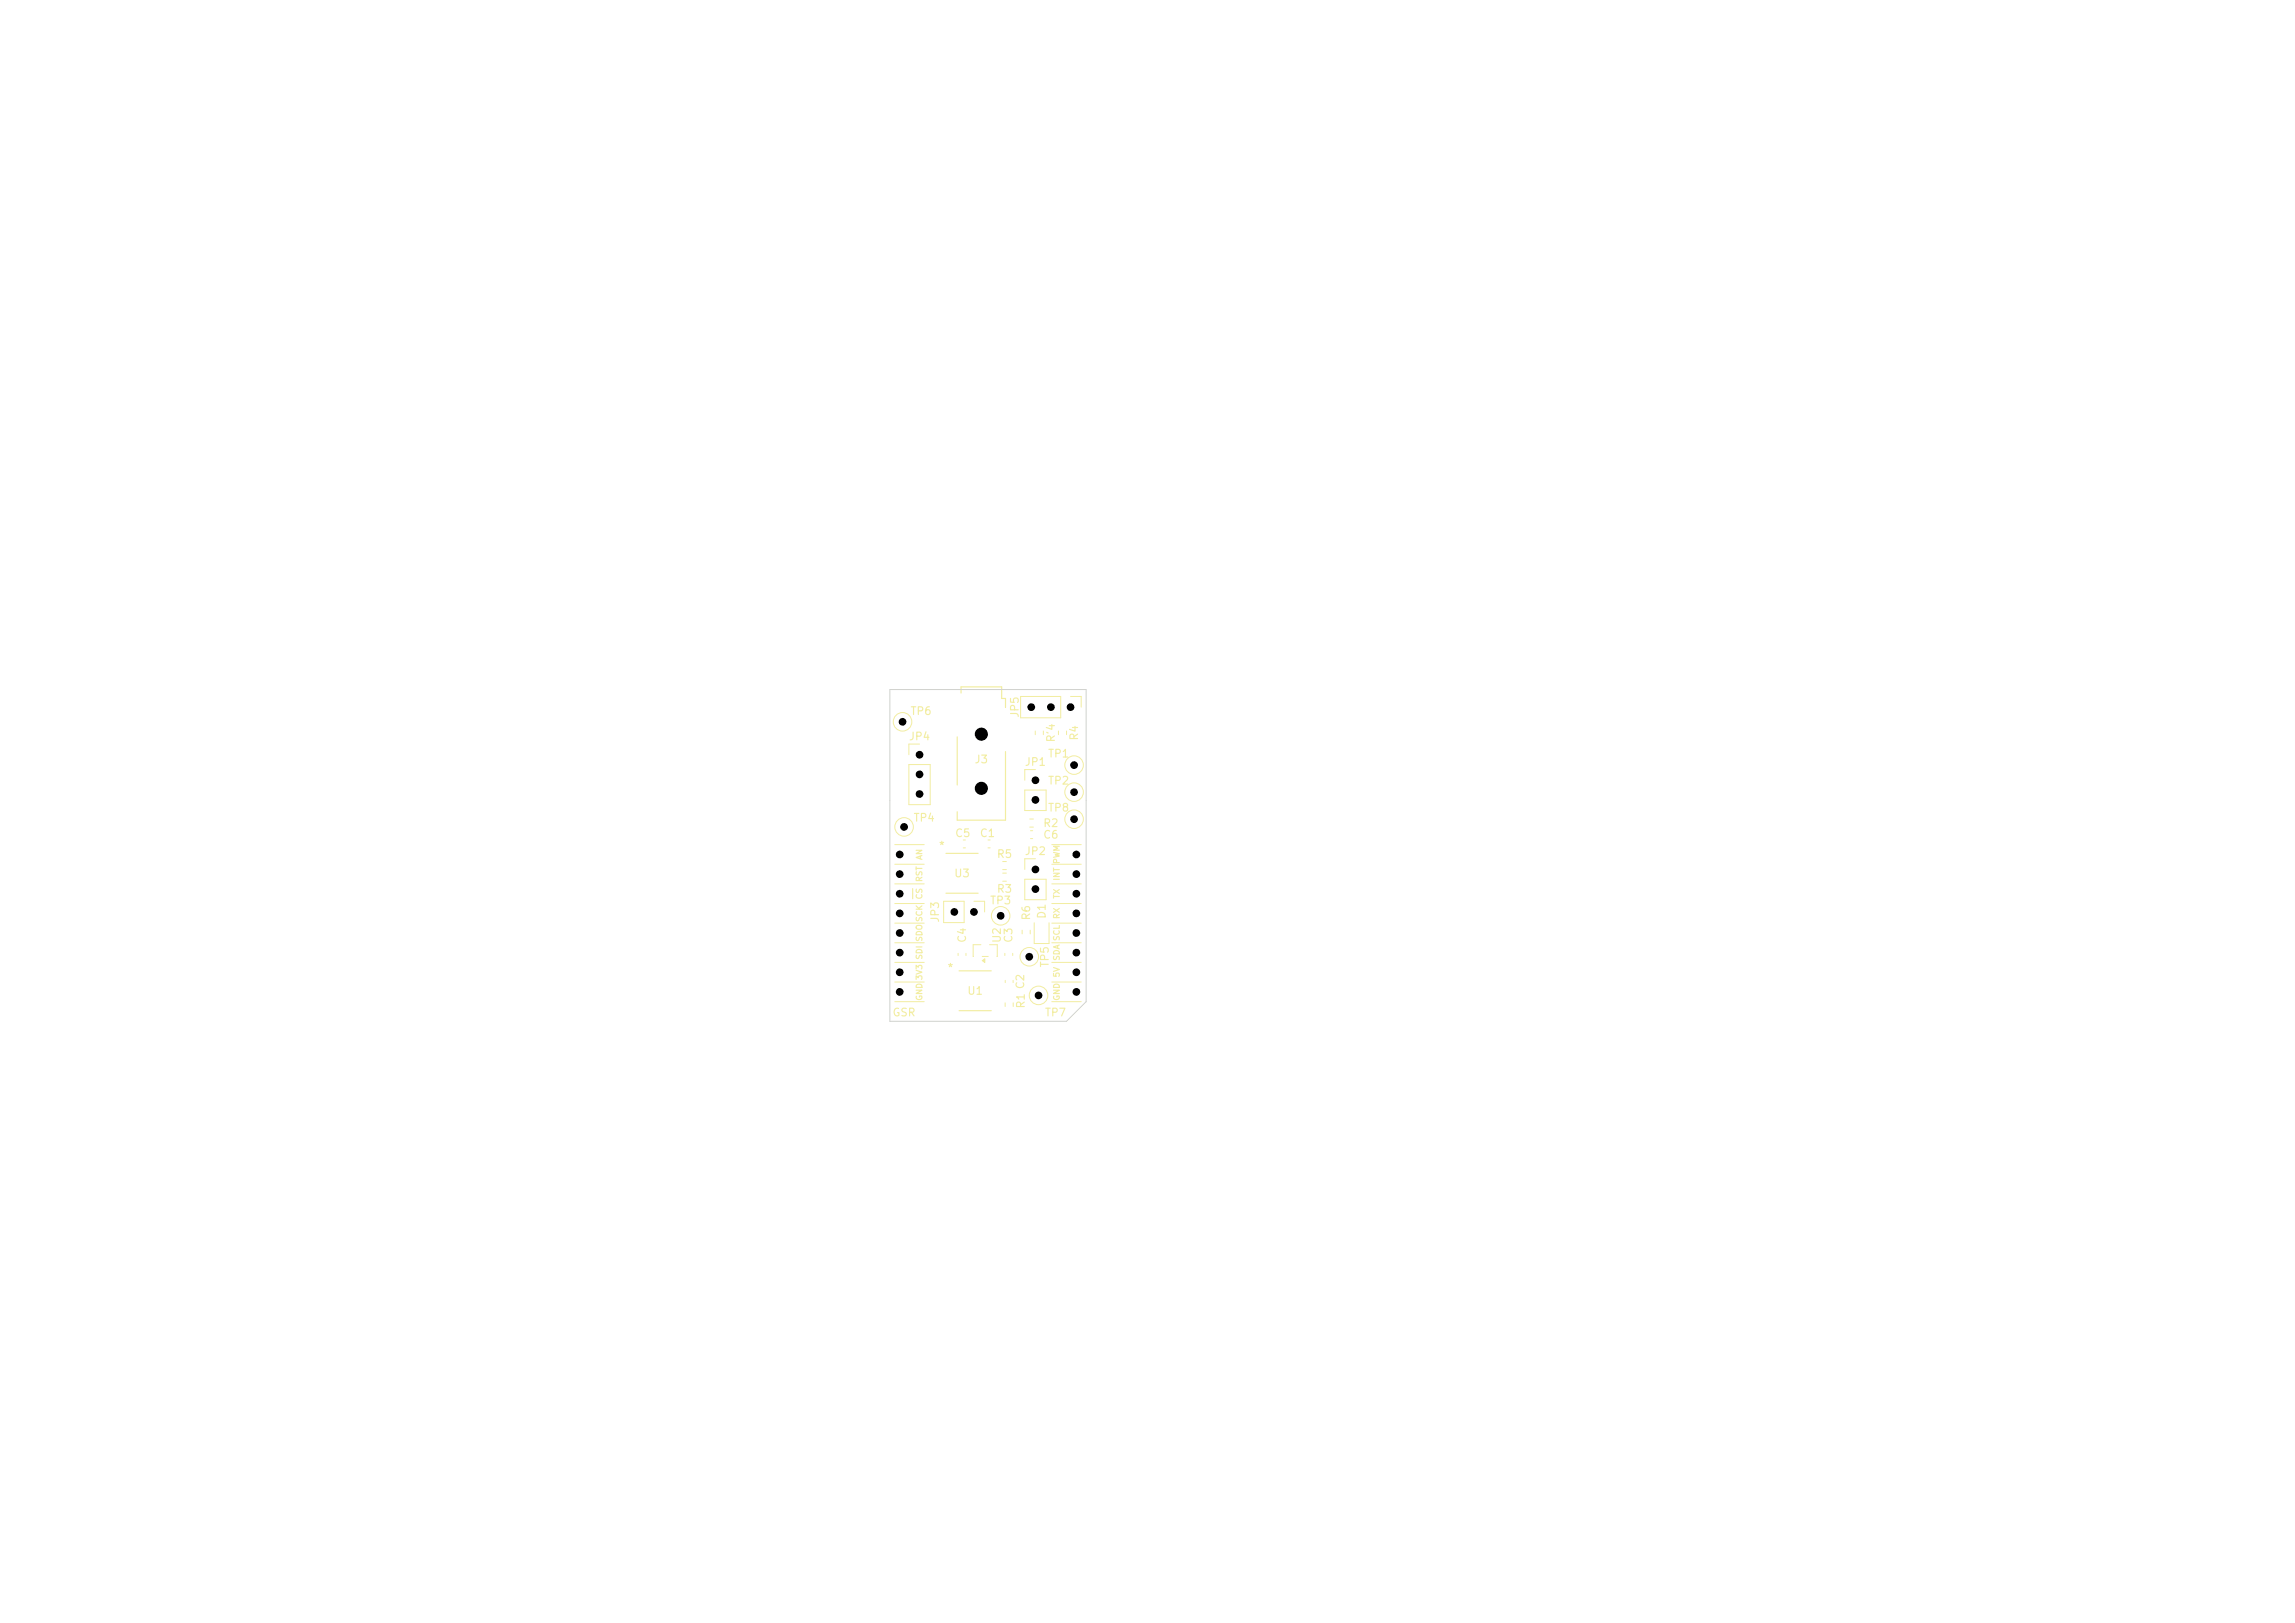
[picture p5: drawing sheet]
<svg xmlns="http://www.w3.org/2000/svg" width="297mm" height="210mm" viewBox="0 0 297 210" stroke-linecap="round" stroke-linejoin="round" font-family="sans-serif">
<defs><g id="words">
<g font-size="1" fill="#f2eda1">
<text x="117.7" y="92.8">TP6</text>
<text x="132.1" y="92.9" transform="rotate(-90 132.1 92.9)">JP5</text>
<text x="139.8" y="95.9" transform="rotate(-90 139.8 95.9)">R4</text>
<text x="117.5" y="96">JP4</text>
<text x="126" y="99">J3</text>
<text x="132.5" y="99.3">JP1</text>
<text x="135.5" y="98.3">TP1</text>
<text x="135.5" y="101.8">TP2</text>
<text x="136.8" y="96.1" transform="rotate(-90 136.8 96.1)">R'4</text>
<text x="118.1" y="106.6">TP4</text>
<text x="134.9" y="107.3">R2</text>
<text x="135.5" y="105.3">TP8</text>
<text x="121.4" y="110.2">*</text>
<text x="123.4" y="113.8">U3</text>
<text x="123.5" y="108.6">C5</text>
<text x="126.7" y="108.6">C1</text>
<text x="128.9" y="111.3">R5</text>
<text x="132.5" y="110.9">JP2</text>
<text x="134.9" y="108.8">C6</text>
<text x="121.8" y="119.5" transform="rotate(-90 121.8 119.5)">JP3</text>
<text x="128" y="117.3">TP3</text>
<text x="128.9" y="115.8">R3</text>
<text x="133.6" y="119.2" transform="rotate(-90 133.6 119.2)">R6</text>
<text x="135.6" y="119" transform="rotate(-90 135.6 119)">D1</text>
<text x="122.5" y="126">*</text>
<text x="125.3" y="122.1" transform="rotate(-90 125.3 122.1)">C4</text>
<text x="129.8" y="122.1" transform="rotate(-90 129.8 122.1)">U2</text>
<text x="131.3" y="122.1" transform="rotate(-90 131.3 122.1)">C3</text>
<text x="136" y="125.3" transform="rotate(-90 136 125.3)">TP5</text>
<text x="115.4" y="131.8">GSR</text>
<text x="125.1" y="129">U1</text>
<text x="132.9" y="130.6" transform="rotate(-90 132.9 130.6)">R1 C2</text>
<text x="135.1" y="131.8">TP7</text>
</g>
<g font-size=".8" fill="#f2eda1">
<text x="119.5" y="111.3" transform="rotate(-90 119.5 111.3)">AN</text>
<text x="119.5" y="119.4" transform="rotate(-90 119.5 119.4)">SCK</text>
<text x="119.5" y="116.4" transform="rotate(-90 119.5 116.4)">CS</text>
<text x="119.5" y="114.2" transform="rotate(-90 119.5 114.2)">RST</text>
<text x="137.3" y="119" transform="rotate(-90 137.3 119)">RX</text>
<text x="137.3" y="116.4" transform="rotate(-90 137.3 116.4)">TX</text>
<text x="137.3" y="114" transform="rotate(-90 137.3 114)">INT PWM</text>
<text x="119.5" y="124.2" transform="rotate(-90 119.5 124.2)">SDI</text>
<text x="119.5" y="121.9" transform="rotate(-90 119.5 121.9)">SDO</text>
<text x="137.3" y="124.4" transform="rotate(-90 137.3 124.4)">SDA</text>
<text x="137.3" y="121.8" transform="rotate(-90 137.3 121.8)">SCL</text>
<text x="119.5" y="129.6" transform="rotate(-90 119.5 129.6)">GND</text>
<text x="119.5" y="126.9" transform="rotate(-90 119.5 126.9)">3V3</text>
<text x="137.3" y="129.6" transform="rotate(-90 137.3 129.6)">GND</text>
<text x="137.3" y="126.6" transform="rotate(-90 137.3 126.6)">5V</text>
</g>
</g></defs>
<g fill="none" stroke="#f2eda1" stroke-width=".13">
<path d="M115.8 109.3h3.8M115.8 111.8h3.8M115.8 114.4h3.8M115.8 116.9h3.8M115.8 119.5h3.8M122.1 116.6h2.7v2.8h-2.7zM126 116.6h1.4v1.4M129.8 113h.4M129.8 114h.4M129.8 111.5h.4M129.8 112.5h.4M132.6 113.8h2.8v2.6h-2.8z"/>
<path d="M133.3 106h.4M133.3 107h.4M134 111.1h-1.4v1.4M136.1 109.3h3.8M136.1 111.8h3.8M136.1 114.4h3.8M136.1 116.9h3.8M136.1 119.5h3.8M115.8 122h3.8M115.8 124.5h3.8M115.8 127.1h3.8M115.8 129.6h3.8"/>
<path d="M124 123.4v.2M125 123.4v.2M126.9 122.2h-1l.1 1.6M127.1 123.8h.8M127.1 124.3l.4-.2v.4zM128.1 122.2h1l-.1 1.6M130.1 126.9v.2M131.1 126.9v.2M136.1 122h3.8M136.1 124.5h3.8M136.1 127.1h3.8M136.1 129.6h3.8"/>
<circle cx="139" cy="99" r="1.2"/>
<circle cx="134.4" cy="128.8" r="1.2"/>
</g>
<path d="M118.1 115v1.3" fill="none" stroke="#f2eda1" stroke-width=".15"/>
<path d="M127.1 124.3l.4-.2v.4z" fill="#f2eda1"/>
<path d="M123.9 95.3v6.3M124.4 89.7v-.8h5.2v1.5h.5v1.2M130.1 97.3v8.8h-6.2v-1.1M122.4 115.6h4.2M122.4 110.4h4.2M124.1 130.8h4.2M124.1 125.6h4.2" fill="none" stroke="#f2eda1" stroke-width=".15"/>
<g fill="none" stroke="#f2eda1" stroke-width=".13">
<path d="M117.6 98.9h2.8v5.2h-2.8zM119 96.3h-1.4v1.4M132.1 90.1h5.2v2.8h-5.2zM134 94.6v.5M134 99.6h-1.4v1.4M135 94.6v.5M137 94.6v.5M138 94.6v.5M138.5 90.1h1.4v1.4M124.7 108.7h.2M124.7 109.7h.2M127.9 108.7h.2"/>
<path d="M127.9 109.7h.2M132.6 102.2h2.8v2.7h-2.8zM133.4 107.5h.2M133.4 108.5h.2M133.8 119.4v2.7h2v-2.7M130 123.4v.2M130.1 129.8v.4M131.1 123.4v.2M131.1 129.8v.4M132.3 120.4v.4M133.3 120.4v.4"/>
<circle cx="116.8" cy="93.4" r="1.2"/>
<circle cx="117" cy="107" r="1.2"/>
<circle cx="129.5" cy="118.5" r="1.2"/>
<circle cx="139" cy="102.5" r="1.2"/>
<circle cx="139" cy="106" r="1.2"/>
<circle cx="133.2" cy="123.8" r="1.2"/>
</g>
<path d="M115.2 89.2h25.4v40.4l-2.6 2.6h-22.8z" fill="none" stroke="#d0d2cd" stroke-width=".13"/>
<g fill="#000">
<circle cx="116.8" cy="93.4" r=".5"/>
<circle cx="119" cy="97.7" r=".5"/>
<circle cx="127" cy="95" r=".85"/>
<circle cx="133.5" cy="91.5" r=".5"/>
<circle cx="136" cy="91.5" r=".5"/>
<circle cx="138.5" cy="91.5" r=".5"/>
<circle cx="139" cy="99" r=".5"/>
<circle cx="116.4" cy="115.6" r=".5"/>
<circle cx="116.4" cy="113.1" r=".5"/>
<circle cx="116.4" cy="110.6" r=".5"/>
<circle cx="116.4" cy="118.2" r=".5"/>
<circle cx="117" cy="107" r=".5"/>
<circle cx="119" cy="100.2" r=".5"/>
<circle cx="119" cy="102.7" r=".5"/>
<circle cx="123.5" cy="118" r=".5"/>
<circle cx="126" cy="118" r=".5"/>
<circle cx="127" cy="102" r=".85"/>
<circle cx="129.5" cy="118.5" r=".5"/>
<circle cx="134" cy="101" r=".5"/>
<circle cx="134" cy="115" r=".5"/>
<circle cx="134" cy="112.5" r=".5"/>
<circle cx="134" cy="103.5" r=".5"/>
<circle cx="139" cy="102.5" r=".5"/>
<circle cx="139" cy="106" r=".5"/>
<circle cx="139.3" cy="118.2" r=".5"/>
<circle cx="139.3" cy="113.1" r=".5"/>
<circle cx="139.3" cy="115.6" r=".5"/>
<circle cx="139.3" cy="110.6" r=".5"/>
<circle cx="116.4" cy="120.7" r=".5"/>
<circle cx="116.4" cy="125.8" r=".5"/>
<circle cx="116.4" cy="123.3" r=".5"/>
<circle cx="116.4" cy="128.3" r=".5"/>
<circle cx="133.2" cy="123.8" r=".5"/>
<circle cx="134.4" cy="128.8" r=".5"/>
<circle cx="139.3" cy="123.3" r=".5"/>
<circle cx="139.3" cy="120.7" r=".5"/>
<circle cx="139.3" cy="125.8" r=".5"/>
<circle cx="139.3" cy="128.3" r=".5"/>
</g>
<use href="#words"/>
</svg>
